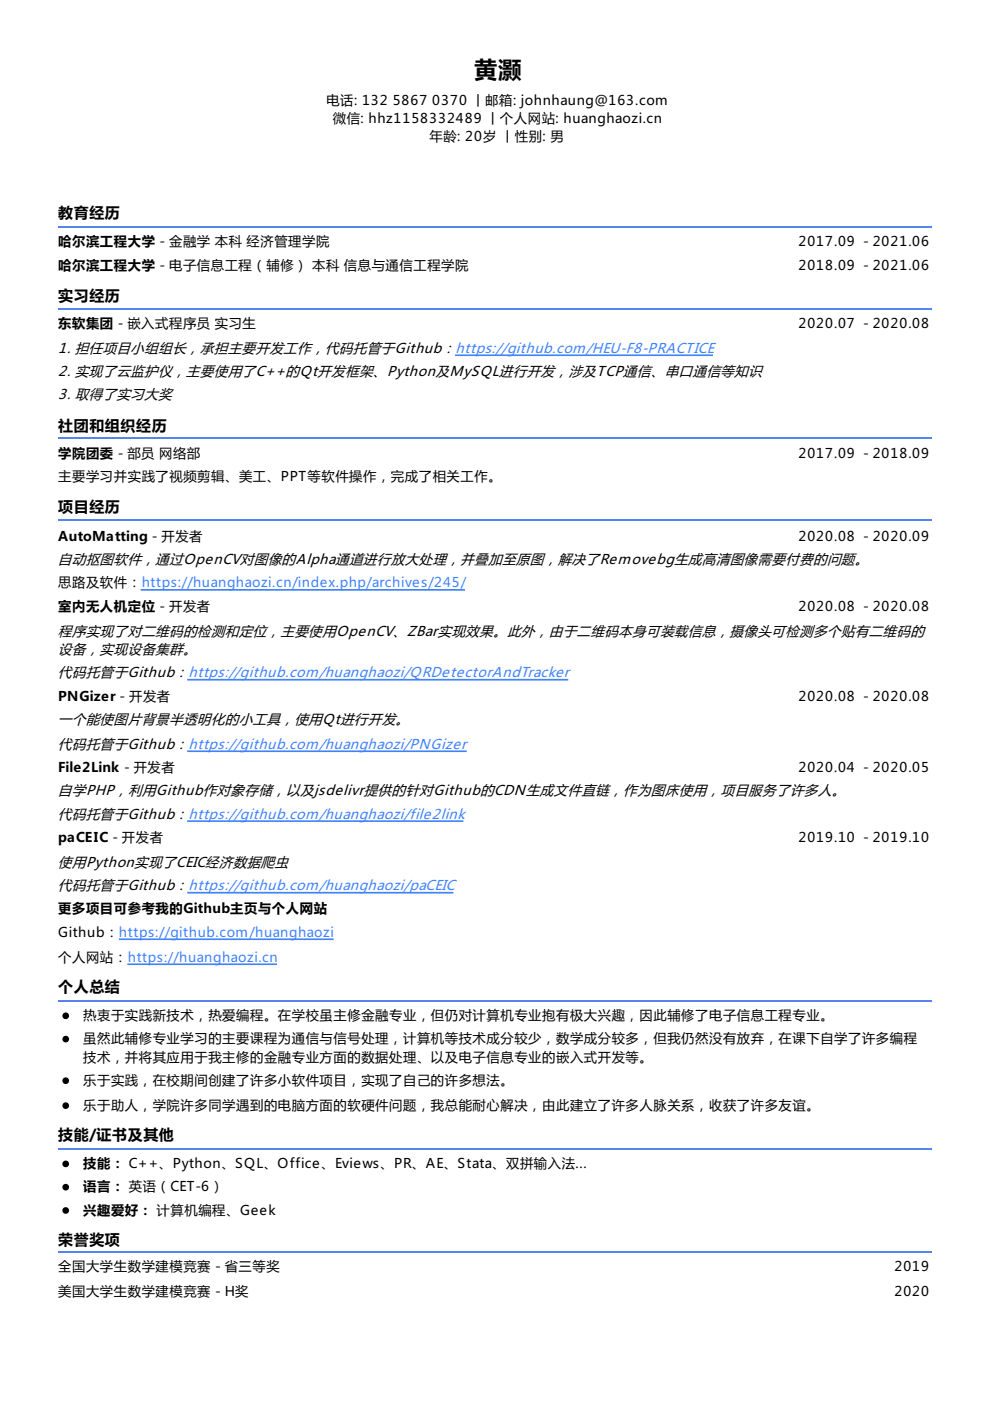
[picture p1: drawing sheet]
<svg xmlns="http://www.w3.org/2000/svg" width="210mm" height="297mm" viewBox="0 0 210 297" stroke-linecap="round" stroke-linejoin="round" font-family="sans-serif">
<defs><g id="words">
<text font-size="4.9" x="100.5" y="16.6">黄灏</text>
<g font-size="3.2">
<text x="12.3" y="46.2">教育经历</text>
<text x="12.3" y="63.9">实习经历</text>
<text x="12.3" y="91.4">社团和组织经历</text>
<text x="12.3" y="108.7">项目经历</text>
<text x="12.3" y="210.3">个人总结</text>
<text x="12.3" y="241.7">技能/证书及其他</text>
<text x="12.3" y="263.9">荣誉奖项</text>
</g>
<g font-size="2.9">
<text x="12.3" y="74.8">1. 担任项目小组组长，承担主要开发工作，代码托管于Github：https://github.com/HEU-F8-PRACTICE</text>
<text x="12.3" y="79.7">2. 实现了云监护仪，主要使用了C++的Qt开发框架、Python及MySQL进行开发，涉及TCP通信、串口通信等知识</text>
<text x="12.3" y="84.7">3. 取得了实习大奖</text>
<text x="12.3" y="119.6">自动抠图软件，通过OpenCV对图像的Alpha通道进行放大处理，并叠加至原图，解决了Removebg生成高清图像需要付费的问题。</text>
<text x="12.3" y="134.8">程序实现了对二维码的检测和定位，主要使用OpenCV、ZBar实现效果。此外，由于二维码本身可装载信息，摄像头可检测多个贴有二维码的</text>
<text x="12.3" y="138.6">设备，实现设备集群。</text>
<text x="12.3" y="143.6">代码托管于Github：https://github.com/huanghaozi/QRDetectorAndTracker</text>
<text x="12.3" y="153.5">一个能使图片背景半透明化的小工具，使用Qt进行开发。</text>
<text x="12.3" y="158.7">代码托管于Github：https://github.com/huanghaozi/PNGizer</text>
<text x="12.3" y="173.6">代码托管于Github：https://github.com/huanghaozi/file2link</text>
<text x="12.3" y="168.6">自学PHP，利用Github作对象存储，以及jsdelivr提供的针对Github的CDN生成文件直链，作为图床使用，项目服务了许多人。</text>
<text x="12.3" y="183.8">使用Python实现了CEIC经济数据爬虫</text>
<text x="12.3" y="188.7">代码托管于Github：https://github.com/huanghaozi/paCEIC</text>
</g>
<g font-size="2.8">
<text x="69.2" y="22.2">电话: 132</text>
<text x="83.3" y="22.2">5867</text>
<text x="91.7" y="22.2">0370 丨邮箱: johnhaung@163.com</text>
<text x="70.6" y="26.1">微信: hhz1158332489 丨个人网站: huanghaozi.cn</text>
<text x="91.1" y="30">年龄: 20岁 丨性别: 男</text>
<text x="12.3" y="52.2">哈尔滨工程大学 - 金融学 本科 经济管理学院</text>
<text x="169.3" y="52.2">2017.09 - 2021.06</text>
<text x="12.3" y="57.1">哈尔滨工程大学 - 电子信息工程（辅修） 本科 信息与通信工程学院</text>
<text x="169.3" y="57.1">2018.09 - 2021.06</text>
<text x="12.3" y="69.5">东软集团 - 嵌入式程序员 实习生</text>
<text x="169.3" y="69.5">2020.07 - 2020.08</text>
<text x="12.3" y="97">学院团委 - 部员 网络部</text>
<text x="12.3" y="102">主要学习并实践了视频剪辑、美工、PPT等软件操作，完成了相关工作。</text>
<text x="169.3" y="97">2017.09 - 2018.09</text>
<text x="12.3" y="114.7">AutoMatting - 开发者</text>
<text x="169.3" y="114.7">2020.08 - 2020.09</text>
<text x="12.3" y="124.5">思路及软件：https://huanghaozi.cn/index.php/archives/245/</text>
<text x="12.3" y="129.5">室内无人机定位 - 开发者</text>
<text x="169.3" y="129.5">2020.08 - 2020.08</text>
<text x="12.3" y="148.5">PNGizer - 开发者</text>
<text x="169.3" y="148.5">2020.08 - 2020.08</text>
<text x="12.3" y="163.7">File2Link - 开发者</text>
<text x="169.3" y="163.7">2020.04 - 2020.05</text>
<text x="12.3" y="178.5">paCEIC - 开发者</text>
<text x="169.3" y="178.5">2019.10 - 2019.10</text>
<text x="12.3" y="193.7">更多项目可参考我的Github主页与个人网站</text>
<text x="12.3" y="198.6">Github：https://github.com/huanghaozi</text>
<text x="12.3" y="203.9">个人网站：https://huanghaozi.cn</text>
<text x="17.6" y="216.3">热衷于实践新技术，热爱编程。在学校虽主修金融专业，但仍对计算机专业抱有极大兴趣，因此辅修了电子信息工程专业。</text>
<text x="17.6" y="221.2">虽然此辅修专业学习的主要课程为通信与信号处理，计算机等技术成分较少，数学成分较多，但我仍然没有放弃，在课下自学了许多编程</text>
<text x="17.6" y="225.1">技术，并将其应用于我主修的金融专业方面的数据处理、以及电子信息专业的嵌入式开发等。</text>
<text x="17.6" y="230">乐于实践，在校期间创建了许多小软件项目，实现了自己的许多想法。</text>
<text x="17.6" y="235.3">乐于助人，学院许多同学遇到的电脑方面的软硬件问题，我总能耐心解决，由此建立了许多人脉关系，收获了许多友谊。</text>
<text x="17.6" y="247.6">技能： C++、Python、SQL、Office、Eviews、PR、AE、Stata、双拼输入法...</text>
<text x="17.6" y="252.6">语言： 英语（CET-6）</text>
<text x="17.6" y="257.5">兴趣爱好： 计算机编程、Geek</text>
<text x="12.3" y="269.5">全国大学生数学建模竞赛 - 省三等奖</text>
<text x="189.6" y="269.5">2019</text>
<text x="12.3" y="274.8">美国大学生数学建模竞赛 - H奖</text>
<text x="189.6" y="274.8">2020</text>
</g>
</g></defs>
<path d="M12.3 48.2h185.3M12.3 65.4h185.3M12.3 93h185.3M12.3 110.2h185.3M12.3 212.2h185.3M12.3 243.6h185.3M12.3 265.5h185.3" fill="none" stroke="#5484ed" stroke-width=".35"/>
<path d="M96.7 75.3h54.3M30 125.1h68.4M39.9 144.1h80.4M39.9 159.3h58.9M39.9 174.1h58.2M25.4 199.1h45.2M39.9 189.3h56.1M27.2 204.4h31.4" fill="none" stroke="#4183ff" stroke-width=".35"/>
<g fill="#000" stroke="#000" stroke-width=".35">
<circle cx="13.9" cy="215.4" r=".53"/>
<circle cx="13.9" cy="220.3" r=".53"/>
<circle cx="13.9" cy="234.4" r=".53"/>
<circle cx="13.9" cy="229.1" r=".53"/>
<circle cx="13.9" cy="246.8" r=".53"/>
<circle cx="13.9" cy="256.6" r=".53"/>
<circle cx="13.9" cy="251.7" r=".53"/>
</g>
<use href="#words"/>
</svg>
